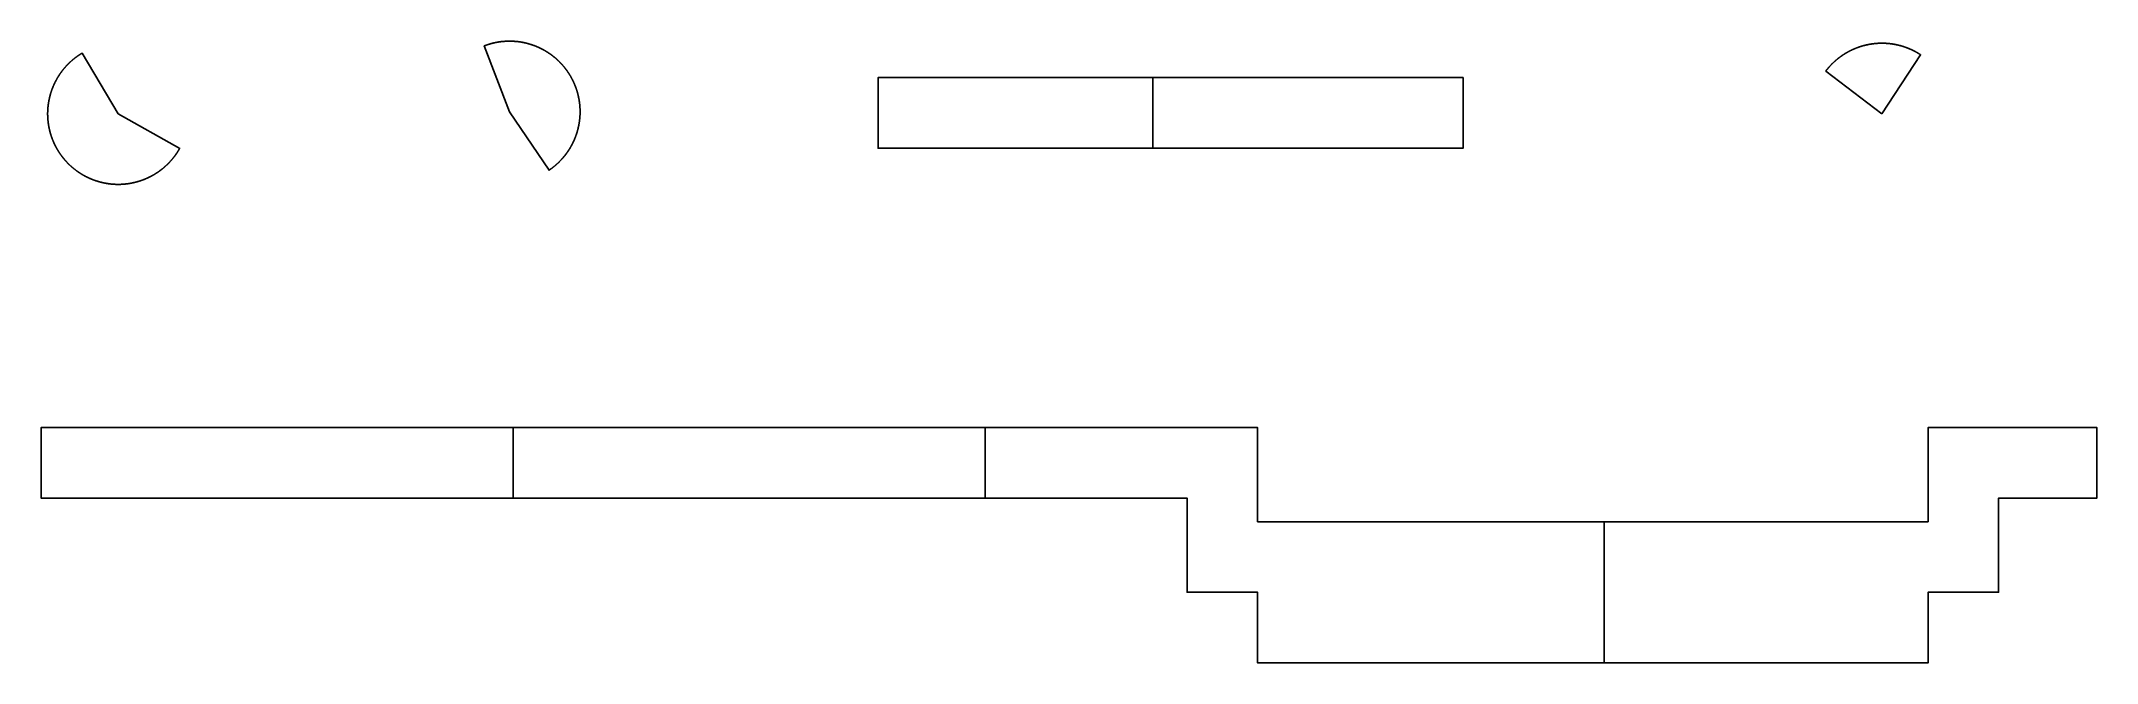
# Model space of a CAD drawing. Header units: metres. Extents: x -332 to 105, y 0 to 132.
import ezdxf

# ---------------------------------------------------------------- set-up
doc = ezdxf.new("R2010")
doc.units = ezdxf.units.M
doc.layers.add('body', color=10, linetype='Continuous')
doc.layers.add('joints', color=170, linetype='Continuous')

msp = doc.modelspace()

# ---------------------------------------------------------------- linework, layer by layer
at = {"layer": 'body'}
for points in [[(-232.78, 117.12), (-238.18, 131.11), (-238.18, 131.11), (-238.14, 131.13), (-238.11, 131.14), (-238.08, 131.15), (-238.05, 131.16), (-238.01, 131.18), (-237.98, 131.19), (-237.95, 131.2), (-237.92, 131.21), (-237.88, 131.22), (-237.85, 131.24), (-237.82, 131.25), (-237.79, 131.26), (-237.75, 131.27), (-237.72, 131.28), (-237.69, 131.29), (-237.66, 131.3), (-237.62, 131.32), (-237.59, 131.33), (-237.56, 131.34), (-237.52, 131.35), (-237.49, 131.36), (-237.46, 131.37), (-237.43, 131.38), (-237.39, 131.39), (-237.36, 131.4), (-237.33, 131.41), (-237.29, 131.42), (-237.26, 131.43), (-237.23, 131.44), (-237.19, 131.45), (-237.16, 131.47), (-237.13, 131.48), (-237.09, 131.49), (-237.06, 131.5), (-237.03, 131.5), (-237, 131.51), (-236.96, 131.52), (-236.93, 131.53), (-236.9, 131.54), (-236.86, 131.55), (-236.83, 131.56), (-236.8, 131.57), (-236.76, 131.58), (-236.73, 131.59), (-236.69, 131.6), (-236.66, 131.61), (-236.63, 131.62), (-236.59, 131.63), (-236.56, 131.63), (-236.53, 131.64), (-236.49, 131.65), (-236.46, 131.66), (-236.43, 131.67), (-236.39, 131.68), (-236.36, 131.69), (-236.33, 131.69), (-236.29, 131.7), (-236.26, 131.71), (-236.22, 131.72), (-236.19, 131.73), (-236.16, 131.73), (-236.12, 131.74), (-236.09, 131.75), (-236.06, 131.76), (-236.02, 131.76), (-235.99, 131.77), (-235.95, 131.78), (-235.92, 131.79), (-235.89, 131.79), (-235.85, 131.8), (-235.82, 131.81), (-235.79, 131.82), (-235.75, 131.82), (-235.72, 131.83), (-235.68, 131.84), (-235.65, 131.84), (-235.62, 131.85), (-235.58, 131.86), (-235.55, 131.86), (-235.51, 131.87), (-235.48, 131.87), (-235.44, 131.88), (-235.41, 131.89), (-235.38, 131.89), (-235.34, 131.9), (-235.31, 131.9), (-235.27, 131.91), (-235.24, 131.92), (-235.21, 131.92), (-235.17, 131.93), (-235.14, 131.93), (-235.1, 131.94), (-235.07, 131.94), (-235.03, 131.95), (-235, 131.95), (-234.97, 131.96), (-234.93, 131.96), (-234.9, 131.97), (-234.86, 131.97), (-234.83, 131.98), (-234.79, 131.98), (-234.76, 131.99), (-234.73, 131.99), (-234.69, 132), (-234.66, 132), (-234.62, 132.01), (-234.59, 132.01), (-234.55, 132.01), (-234.52, 132.02), (-234.49, 132.02), (-234.45, 132.03), (-234.42, 132.03), (-234.38, 132.03), (-234.35, 132.04), (-234.31, 132.04), (-234.28, 132.04), (-234.24, 132.05), (-234.21, 132.05), (-234.18, 132.05), (-234.14, 132.06), (-234.11, 132.06), (-234.07, 132.06), (-234.04, 132.07), (-234, 132.07), (-233.97, 132.07), (-233.93, 132.08), (-233.9, 132.08), (-233.86, 132.08), (-233.83, 132.08), (-233.8, 132.09), (-233.76, 132.09), (-233.73, 132.09), (-233.69, 132.09), (-233.66, 132.09), (-233.62, 132.1), (-233.59, 132.1), (-233.55, 132.1), (-233.52, 132.1), (-233.48, 132.1), (-233.45, 132.1), (-233.42, 132.11), (-233.38, 132.11), (-233.35, 132.11), (-233.31, 132.11), (-233.28, 132.11), (-233.24, 132.11), (-233.21, 132.11), (-233.17, 132.11), (-233.14, 132.12), (-233.1, 132.12), (-233.07, 132.12), (-233.03, 132.12), (-233, 132.12), (-232.97, 132.12), (-232.93, 132.12), (-232.9, 132.12), (-232.86, 132.12), (-232.83, 132.12), (-232.79, 132.12), (-232.76, 132.12), (-232.72, 132.12), (-232.69, 132.12), (-232.65, 132.12), (-232.62, 132.12), (-232.58, 132.12), (-232.55, 132.12), (-232.51, 132.12), (-232.48, 132.12), (-232.45, 132.12), (-232.41, 132.12), (-232.38, 132.11), (-232.34, 132.11), (-232.31, 132.11), (-232.27, 132.11), (-232.24, 132.11), (-232.2, 132.11), (-232.17, 132.11), (-232.13, 132.11), (-232.1, 132.1), (-232.06, 132.1), (-232.03, 132.1), (-232, 132.1), (-231.96, 132.1), (-231.93, 132.1), (-231.89, 132.09), (-231.86, 132.09), (-231.82, 132.09), (-231.79, 132.09), (-231.75, 132.09), (-231.72, 132.08), (-231.68, 132.08), (-231.65, 132.08), (-231.62, 132.08), (-231.58, 132.07), (-231.55, 132.07), (-231.51, 132.07), (-231.48, 132.06), (-231.44, 132.06), (-231.41, 132.06), (-231.37, 132.05), (-231.34, 132.05), (-231.3, 132.05), (-231.27, 132.04), (-231.24, 132.04), (-231.2, 132.04), (-231.17, 132.03), (-231.13, 132.03), (-231.1, 132.03), (-231.06, 132.02), (-231.03, 132.02), (-230.99, 132.01), (-230.96, 132.01), (-230.93, 132.01), (-230.89, 132), (-230.86, 132), (-230.82, 131.99), (-230.79, 131.99), (-230.75, 131.98), (-230.72, 131.98), (-230.69, 131.97), (-230.65, 131.97), (-230.62, 131.96), (-230.58, 131.96), (-230.55, 131.95), (-230.51, 131.95), (-230.48, 131.94), (-230.45, 131.94), (-230.41, 131.93), (-230.38, 131.93), (-230.34, 131.92), (-230.31, 131.92), (-230.27, 131.91), (-230.24, 131.9), (-230.21, 131.9), (-230.17, 131.89), (-230.14, 131.89), (-230.1, 131.88), (-230.07, 131.87), (-230.04, 131.87), (-230, 131.86), (-229.97, 131.85), (-229.93, 131.85), (-229.9, 131.84), (-229.87, 131.84), (-229.83, 131.83), (-229.8, 131.82), (-229.76, 131.81), (-229.73, 131.81), (-229.7, 131.8), (-229.66, 131.79), (-229.63, 131.79), (-229.59, 131.78), (-229.56, 131.77), (-229.53, 131.76), (-229.49, 131.76), (-229.46, 131.75), (-229.43, 131.74), (-229.39, 131.73), (-229.36, 131.73), (-229.32, 131.72), (-229.29, 131.71), (-229.26, 131.7), (-229.22, 131.69), (-229.19, 131.68), (-229.16, 131.68), (-229.12, 131.67), (-229.09, 131.66), (-229.06, 131.65), (-229.02, 131.64), (-228.99, 131.63), (-228.95, 131.63), (-228.92, 131.62), (-228.89, 131.61), (-228.85, 131.6), (-228.82, 131.59), (-228.79, 131.58), (-228.75, 131.57), (-228.72, 131.56), (-228.69, 131.55), (-228.65, 131.54), (-228.62, 131.53), (-228.59, 131.52), (-228.55, 131.51), (-228.52, 131.5), (-228.49, 131.49), (-228.45, 131.48), (-228.42, 131.47), (-228.39, 131.46), (-228.36, 131.45), (-228.32, 131.44), (-228.29, 131.43), (-228.26, 131.42), (-228.22, 131.41), (-228.19, 131.4), (-228.16, 131.39), (-228.12, 131.38), (-228.09, 131.37), (-228.06, 131.36), (-228.03, 131.35), (-227.99, 131.34), (-227.96, 131.33), (-227.93, 131.31), (-227.89, 131.3), (-227.86, 131.29), (-227.83, 131.28), (-227.8, 131.27), (-227.76, 131.26), (-227.73, 131.25), (-227.7, 131.23), (-227.67, 131.22), (-227.63, 131.21), (-227.6, 131.2), (-227.57, 131.19), (-227.54, 131.17), (-227.5, 131.16), (-227.47, 131.15), (-227.44, 131.14), (-227.41, 131.13), (-227.37, 131.11), (-227.34, 131.1), (-227.31, 131.09), (-227.28, 131.08), (-227.24, 131.06), (-227.21, 131.05), (-227.18, 131.04), (-227.15, 131.02), (-227.12, 131.01), (-227.08, 131), (-227.05, 130.98), (-227.02, 130.97), (-226.99, 130.96), (-226.96, 130.94), (-226.92, 130.93), (-226.89, 130.92), (-226.86, 130.9), (-226.83, 130.89), (-226.8, 130.88), (-226.76, 130.86), (-226.73, 130.85), (-226.7, 130.83), (-226.67, 130.82), (-226.64, 130.81), (-226.61, 130.79), (-226.58, 130.78), (-226.54, 130.76), (-226.51, 130.75), (-226.48, 130.73), (-226.45, 130.72), (-226.42, 130.71), (-226.39, 130.69), (-226.36, 130.68), (-226.32, 130.66), (-226.29, 130.65), (-226.26, 130.63), (-226.23, 130.62), (-226.2, 130.6), (-226.17, 130.59), (-226.14, 130.57), (-226.11, 130.56), (-226.07, 130.54), (-226.04, 130.52), (-226.01, 130.51), (-225.98, 130.49), (-225.95, 130.48), (-225.92, 130.46), (-225.89, 130.45), (-225.86, 130.43), (-225.83, 130.41), (-225.8, 130.4), (-225.77, 130.38), (-225.74, 130.37), (-225.71, 130.35), (-225.67, 130.33), (-225.64, 130.32), (-225.61, 130.3), (-225.58, 130.28), (-225.55, 130.27), (-225.52, 130.25), (-225.49, 130.23), (-225.46, 130.22), (-225.43, 130.2), (-225.4, 130.18), (-225.37, 130.16), (-225.34, 130.15), (-225.31, 130.13), (-225.28, 130.11), (-225.25, 130.1), (-225.22, 130.08), (-225.19, 130.06), (-225.16, 130.04), (-225.13, 130.03), (-225.1, 130.01), (-225.07, 129.99), (-225.04, 129.97), (-225.01, 129.95), (-224.98, 129.94), (-224.95, 129.92), (-224.92, 129.9), (-224.89, 129.88), (-224.87, 129.86), (-224.84, 129.85), (-224.81, 129.83), (-224.78, 129.81), (-224.75, 129.79), (-224.72, 129.77), (-224.69, 129.75), (-224.66, 129.73), (-224.63, 129.72), (-224.6, 129.7), (-224.57, 129.68), (-224.54, 129.66), (-224.52, 129.64), (-224.49, 129.62), (-224.46, 129.6), (-224.43, 129.58), (-224.4, 129.56), (-224.37, 129.54), (-224.34, 129.52), (-224.31, 129.51), (-224.29, 129.49), (-224.26, 129.47), (-224.23, 129.45), (-224.2, 129.43), (-224.17, 129.41), (-224.14, 129.39), (-224.11, 129.37), (-224.09, 129.35), (-224.06, 129.33), (-224.03, 129.31), (-224, 129.29), (-223.97, 129.27), (-223.95, 129.25), (-223.92, 129.22), (-223.89, 129.2), (-223.86, 129.18), (-223.83, 129.16), (-223.81, 129.14), (-223.78, 129.12), (-223.75, 129.1), (-223.72, 129.08), (-223.7, 129.06), (-223.67, 129.04), (-223.64, 129.02), (-223.61, 129), (-223.59, 128.97), (-223.56, 128.95), (-223.53, 128.93), (-223.5, 128.91), (-223.48, 128.89), (-223.45, 128.87), (-223.42, 128.85), (-223.4, 128.82), (-223.37, 128.8), (-223.34, 128.78), (-223.31, 128.76), (-223.29, 128.74), (-223.26, 128.72), (-223.23, 128.69), (-223.21, 128.67), (-223.18, 128.65), (-223.15, 128.63), (-223.13, 128.61), (-223.1, 128.58), (-223.07, 128.56), (-223.05, 128.54), (-223.02, 128.52), (-223, 128.49), (-222.97, 128.47), (-222.94, 128.45), (-222.92, 128.42), (-222.89, 128.4), (-222.87, 128.38), (-222.84, 128.36), (-222.81, 128.33), (-222.79, 128.31), (-222.76, 128.29), (-222.74, 128.26), (-222.71, 128.24), (-222.68, 128.22), (-222.66, 128.19), (-222.63, 128.17), (-222.61, 128.15), (-222.58, 128.12), (-222.56, 128.1), (-222.53, 128.08), (-222.51, 128.05), (-222.48, 128.03), (-222.46, 128.01), (-222.43, 127.98), (-222.41, 127.96), (-222.38, 127.93), (-222.36, 127.91), (-222.33, 127.89), (-222.31, 127.86), (-222.28, 127.84), (-222.26, 127.81), (-222.23, 127.79), (-222.21, 127.76), (-222.18, 127.74), (-222.16, 127.72), (-222.13, 127.69), (-222.11, 127.67), (-222.09, 127.64), (-222.06, 127.62), (-222.04, 127.59), (-222.01, 127.57), (-221.99, 127.54), (-221.96, 127.52), (-221.94, 127.49), (-221.92, 127.47), (-221.89, 127.44), (-221.87, 127.42), (-221.85, 127.39), (-221.82, 127.37), (-221.8, 127.34), (-221.77, 127.32), (-221.75, 127.29), (-221.73, 127.26), (-221.7, 127.24), (-221.68, 127.21), (-221.66, 127.19), (-221.63, 127.16), (-221.61, 127.14), (-221.59, 127.11), (-221.56, 127.08), (-221.54, 127.06), (-221.52, 127.03), (-221.5, 127.01), (-221.47, 126.98), (-221.45, 126.95), (-221.43, 126.93), (-221.41, 126.9), (-221.38, 126.88), (-221.36, 126.85), (-221.34, 126.82), (-221.32, 126.8), (-221.29, 126.77), (-221.27, 126.74), (-221.25, 126.72), (-221.23, 126.69), (-221.2, 126.66), (-221.18, 126.64), (-221.16, 126.61), (-221.14, 126.58), (-221.12, 126.56), (-221.09, 126.53), (-221.07, 126.5), (-221.05, 126.48), (-221.03, 126.45), (-221.01, 126.42), (-220.99, 126.39), (-220.97, 126.37), (-220.94, 126.34), (-220.92, 126.31), (-220.9, 126.28), (-220.88, 126.26), (-220.86, 126.23), (-220.84, 126.2), (-220.82, 126.17), (-220.8, 126.15), (-220.78, 126.12), (-220.76, 126.09), (-220.73, 126.06), (-220.71, 126.04), (-220.69, 126.01), (-220.67, 125.98), (-220.65, 125.95), (-220.63, 125.92), (-220.61, 125.9), (-220.59, 125.87), (-220.57, 125.84), (-220.55, 125.81), (-220.53, 125.78), (-220.51, 125.76), (-220.49, 125.73), (-220.47, 125.7), (-220.45, 125.67), (-220.43, 125.64), (-220.41, 125.61), (-220.39, 125.58), (-220.37, 125.56), (-220.35, 125.53), (-220.33, 125.5), (-220.32, 125.47), (-220.3, 125.44), (-220.28, 125.41), (-220.26, 125.38), (-220.24, 125.35), (-220.22, 125.33), (-220.2, 125.3), (-220.18, 125.27), (-220.16, 125.24), (-220.14, 125.21), (-220.13, 125.18), (-220.11, 125.15), (-220.09, 125.12), (-220.07, 125.09), (-220.05, 125.06), (-220.03, 125.03), (-220.02, 125), (-220, 124.97), (-219.98, 124.94), (-219.96, 124.91), (-219.94, 124.89), (-219.93, 124.86), (-219.91, 124.83), (-219.89, 124.8), (-219.87, 124.77), (-219.85, 124.74), (-219.84, 124.71), (-219.82, 124.68), (-219.8, 124.65), (-219.78, 124.62), (-219.77, 124.59), (-219.75, 124.56), (-219.73, 124.53), (-219.72, 124.5), (-219.7, 124.47), (-219.68, 124.44), (-219.66, 124.41), (-219.65, 124.38), (-219.63, 124.35), (-219.61, 124.31), (-219.6, 124.28), (-219.58, 124.25), (-219.57, 124.22), (-219.55, 124.19), (-219.53, 124.16), (-219.52, 124.13), (-219.5, 124.1), (-219.48, 124.07), (-219.47, 124.04), (-219.45, 124.01), (-219.44, 123.98), (-219.42, 123.95), (-219.4, 123.92), (-219.39, 123.89), (-219.37, 123.85), (-219.36, 123.82), (-219.34, 123.79), (-219.33, 123.76), (-219.31, 123.73), (-219.3, 123.7), (-219.28, 123.67), (-219.27, 123.64), (-219.25, 123.61), (-219.24, 123.57), (-219.22, 123.54), (-219.21, 123.51), (-219.19, 123.48), (-219.18, 123.45), (-219.16, 123.42), (-219.15, 123.39), (-219.13, 123.35), (-219.12, 123.32), (-219.11, 123.29), (-219.09, 123.26), (-219.08, 123.23), (-219.06, 123.2), (-219.05, 123.17), (-219.03, 123.13), (-219.02, 123.1), (-219.01, 123.07), (-218.99, 123.04), (-218.98, 123.01), (-218.97, 122.97), (-218.95, 122.94), (-218.94, 122.91), (-218.93, 122.88), (-218.91, 122.85), (-218.9, 122.81), (-218.89, 122.78), (-218.87, 122.75), (-218.86, 122.72), (-218.85, 122.69), (-218.83, 122.65), (-218.82, 122.62), (-218.81, 122.59), (-218.8, 122.56), (-218.78, 122.53), (-218.77, 122.49), (-218.76, 122.46), (-218.75, 122.43), (-218.73, 122.4), (-218.72, 122.36), (-218.71, 122.33), (-218.7, 122.3), (-218.69, 122.27), (-218.67, 122.23), (-218.66, 122.2), (-218.65, 122.17), (-218.64, 122.14), (-218.63, 122.1), (-218.62, 122.07), (-218.61, 122.04), (-218.59, 122), (-218.58, 121.97), (-218.57, 121.94), (-218.56, 121.91), (-218.55, 121.87), (-218.54, 121.84), (-218.53, 121.81), (-218.52, 121.77), (-218.51, 121.74), (-218.5, 121.71), (-218.49, 121.68), (-218.47, 121.64), (-218.46, 121.61), (-218.45, 121.58), (-218.44, 121.54), (-218.43, 121.51), (-218.42, 121.48), (-218.41, 121.44), (-218.4, 121.41), (-218.39, 121.38), (-218.38, 121.34), (-218.37, 121.31), (-218.36, 121.28), (-218.35, 121.24), (-218.35, 121.21), (-218.34, 121.18), (-218.33, 121.14), (-218.32, 121.11), (-218.31, 121.08), (-218.3, 121.04), (-218.29, 121.01), (-218.28, 120.98), (-218.27, 120.94), (-218.26, 120.91), (-218.25, 120.88), (-218.25, 120.84), (-218.24, 120.81), (-218.23, 120.78), (-218.22, 120.74), (-218.21, 120.71), (-218.2, 120.68), (-218.2, 120.64), (-218.19, 120.61), (-218.18, 120.57), (-218.17, 120.54), (-218.16, 120.51), (-218.16, 120.47), (-218.15, 120.44), (-218.14, 120.41), (-218.13, 120.37), (-218.13, 120.34), (-218.12, 120.3), (-218.11, 120.27), (-218.1, 120.24), (-218.1, 120.2), (-218.09, 120.17), (-218.08, 120.13), (-218.08, 120.1), (-218.07, 120.07), (-218.06, 120.03), (-218.06, 120), (-218.05, 119.96), (-218.04, 119.93), (-218.04, 119.9), (-218.03, 119.86), (-218.02, 119.83), (-218.02, 119.79), (-218.01, 119.76), (-218, 119.73), (-218, 119.69), (-217.99, 119.66), (-217.99, 119.62), (-217.98, 119.59), (-217.98, 119.56), (-217.97, 119.52), (-217.96, 119.49), (-217.96, 119.45), (-217.95, 119.42), (-217.95, 119.38), (-217.94, 119.35), (-217.94, 119.32), (-217.93, 119.28), (-217.93, 119.25), (-217.92, 119.21), (-217.92, 119.18), (-217.91, 119.14), (-217.91, 119.11), (-217.9, 119.08), (-217.9, 119.04), (-217.9, 119.01), (-217.89, 118.97), (-217.89, 118.94), (-217.88, 118.9), (-217.88, 118.87), (-217.87, 118.84), (-217.87, 118.8), (-217.87, 118.77), (-217.86, 118.73), (-217.86, 118.7), (-217.86, 118.66), (-217.85, 118.63), (-217.85, 118.59), (-217.85, 118.56), (-217.84, 118.53), (-217.84, 118.49), (-217.84, 118.46), (-217.83, 118.42), (-217.83, 118.39), (-217.83, 118.35), (-217.82, 118.32), (-217.82, 118.28), (-217.82, 118.25), (-217.82, 118.21), (-217.81, 118.18), (-217.81, 118.15), (-217.81, 118.11), (-217.81, 118.08), (-217.8, 118.04), (-217.8, 118.01), (-217.8, 117.97), (-217.8, 117.94), (-217.8, 117.9), (-217.8, 117.87), (-217.79, 117.83), (-217.79, 117.8), (-217.79, 117.76), (-217.79, 117.73), (-217.79, 117.7), (-217.79, 117.66), (-217.79, 117.63), (-217.78, 117.59), (-217.78, 117.56), (-217.78, 117.52), (-217.78, 117.49), (-217.78, 117.45), (-217.78, 117.42), (-217.78, 117.38), (-217.78, 117.35), (-217.78, 117.31), (-217.78, 117.28), (-217.78, 117.25), (-217.78, 117.21), (-217.78, 117.18), (-217.78, 117.14), (-217.78, 117.11), (-217.78, 117.07), (-217.78, 117.04), (-217.78, 117), (-217.78, 116.97), (-217.78, 116.93), (-217.78, 116.9), (-217.78, 116.86), (-217.78, 116.83), (-217.78, 116.8), (-217.78, 116.76), (-217.78, 116.73), (-217.78, 116.69), (-217.78, 116.66), (-217.78, 116.62), (-217.79, 116.59), (-217.79, 116.55), (-217.79, 116.52), (-217.79, 116.48), (-217.79, 116.45), (-217.79, 116.41), (-217.79, 116.38), (-217.8, 116.35), (-217.8, 116.31), (-217.8, 116.28), (-217.8, 116.24), (-217.8, 116.21), (-217.81, 116.17), (-217.81, 116.14), (-217.81, 116.1), (-217.81, 116.07), (-217.82, 116.03), (-217.82, 116), (-217.82, 115.96), (-217.82, 115.93), (-217.83, 115.9), (-217.83, 115.86), (-217.83, 115.83), (-217.84, 115.79), (-217.84, 115.76), (-217.84, 115.72), (-217.85, 115.69), (-217.85, 115.65), (-217.85, 115.62), (-217.86, 115.59), (-217.86, 115.55), (-217.86, 115.52), (-217.87, 115.48), (-217.87, 115.45), (-217.87, 115.41), (-217.88, 115.38), (-217.88, 115.34), (-217.89, 115.31), (-217.89, 115.28), (-217.89, 115.24), (-217.9, 115.21), (-217.9, 115.17), (-217.91, 115.14), (-217.91, 115.1), (-217.92, 115.07), (-217.92, 115.04), (-217.93, 115), (-217.93, 114.97), (-217.94, 114.93), (-217.94, 114.9), (-217.95, 114.86), (-217.95, 114.83), (-217.96, 114.8), (-217.96, 114.76), (-217.97, 114.73), (-217.97, 114.69), (-217.98, 114.66), (-217.99, 114.62), (-217.99, 114.59), (-218, 114.56), (-218, 114.52), (-218.01, 114.49), (-218.02, 114.45), (-218.02, 114.42), (-218.03, 114.39), (-218.03, 114.35), (-218.04, 114.32), (-218.05, 114.28), (-218.05, 114.25), (-218.06, 114.22), (-218.07, 114.18), (-218.07, 114.15), (-218.08, 114.11), (-218.09, 114.08), (-218.09, 114.05), (-218.1, 114.01), (-218.11, 113.98), (-218.12, 113.94), (-218.12, 113.91), (-218.13, 113.88), (-218.14, 113.84), (-218.15, 113.81), (-218.15, 113.78), (-218.16, 113.74), (-218.17, 113.71), (-218.18, 113.67), (-218.19, 113.64), (-218.19, 113.61), (-218.2, 113.57), (-218.21, 113.54), (-218.22, 113.51), (-218.23, 113.47), (-218.24, 113.44), (-218.24, 113.4), (-218.25, 113.37), (-218.26, 113.34), (-218.27, 113.3), (-218.28, 113.27), (-218.29, 113.24), (-218.3, 113.2), (-218.31, 113.17), (-218.32, 113.14), (-218.32, 113.1), (-218.33, 113.07), (-218.34, 113.04), (-218.35, 113), (-218.36, 112.97), (-218.37, 112.94), (-218.38, 112.9), (-218.39, 112.87), (-218.4, 112.84), (-218.41, 112.8), (-218.42, 112.77), (-218.43, 112.74), (-218.44, 112.7), (-218.45, 112.67), (-218.46, 112.64), (-218.47, 112.61), (-218.48, 112.57), (-218.49, 112.54), (-218.5, 112.51), (-218.51, 112.47), (-218.53, 112.44), (-218.54, 112.41), (-218.55, 112.37), (-218.56, 112.34), (-218.57, 112.31), (-218.58, 112.28), (-218.59, 112.24), (-218.6, 112.21), (-218.61, 112.18), (-218.63, 112.15), (-218.64, 112.11), (-218.65, 112.08), (-218.66, 112.05), (-218.67, 112.01), (-218.68, 111.98), (-218.7, 111.95), (-218.71, 111.92), (-218.72, 111.88), (-218.73, 111.85), (-218.74, 111.82), (-218.76, 111.79), (-218.77, 111.76), (-218.78, 111.72), (-218.79, 111.69), (-218.81, 111.66), (-218.82, 111.63), (-218.83, 111.59), (-218.84, 111.56), (-218.86, 111.53), (-218.87, 111.5), (-218.88, 111.47), (-218.9, 111.43), (-218.91, 111.4), (-218.92, 111.37), (-218.94, 111.34), (-218.95, 111.31), (-218.96, 111.27), (-218.98, 111.24), (-218.99, 111.21), (-219, 111.18), (-219.02, 111.15), (-219.03, 111.11), (-219.05, 111.08), (-219.06, 111.05), (-219.07, 111.02), (-219.09, 110.99), (-219.1, 110.96), (-219.12, 110.92), (-219.13, 110.89), (-219.14, 110.86), (-219.16, 110.83), (-219.17, 110.8), (-219.19, 110.77), (-219.2, 110.74), (-219.22, 110.7), (-219.23, 110.67), (-219.25, 110.64), (-219.26, 110.61), (-219.28, 110.58), (-219.29, 110.55), (-219.31, 110.52), (-219.32, 110.49), (-219.34, 110.45), (-219.35, 110.42), (-219.37, 110.39), (-219.39, 110.36), (-219.4, 110.33), (-219.42, 110.3), (-219.43, 110.27), (-219.45, 110.24), (-219.46, 110.21), (-219.48, 110.18), (-219.5, 110.15), (-219.51, 110.12), (-219.53, 110.08), (-219.54, 110.05), (-219.56, 110.02), (-219.58, 109.99), (-219.59, 109.96), (-219.61, 109.93), (-219.63, 109.9), (-219.64, 109.87), (-219.66, 109.84), (-219.68, 109.81), (-219.69, 109.78), (-219.71, 109.75), (-219.73, 109.72), (-219.75, 109.69), (-219.76, 109.66), (-219.78, 109.63), (-219.8, 109.6), (-219.81, 109.57), (-219.83, 109.54), (-219.85, 109.51), (-219.87, 109.48), (-219.89, 109.45), (-219.9, 109.42), (-219.92, 109.39), (-219.94, 109.36), (-219.96, 109.33), (-219.97, 109.3), (-219.99, 109.27), (-220.01, 109.24), (-220.03, 109.21), (-220.05, 109.18), (-220.07, 109.16), (-220.08, 109.13), (-220.1, 109.1), (-220.12, 109.07), (-220.14, 109.04), (-220.16, 109.01), (-220.18, 108.98), (-220.2, 108.95), (-220.22, 108.92), (-220.23, 108.89), (-220.25, 108.86), (-220.27, 108.84), (-220.29, 108.81), (-220.31, 108.78), (-220.33, 108.75), (-220.35, 108.72), (-220.37, 108.69), (-220.39, 108.66), (-220.41, 108.63), (-220.43, 108.61), (-220.45, 108.58), (-220.47, 108.55), (-220.49, 108.52), (-220.51, 108.49), (-220.53, 108.46), (-220.55, 108.44), (-220.57, 108.41), (-220.59, 108.38), (-220.61, 108.35), (-220.63, 108.32), (-220.65, 108.29), (-220.67, 108.27), (-220.69, 108.24), (-220.71, 108.21), (-220.73, 108.18), (-220.75, 108.16), (-220.77, 108.13), (-220.79, 108.1), (-220.81, 108.07), (-220.83, 108.04), (-220.85, 108.02), (-220.88, 107.99), (-220.9, 107.96), (-220.92, 107.93), (-220.94, 107.91), (-220.96, 107.88), (-220.98, 107.85), (-221, 107.83), (-221.02, 107.8), (-221.05, 107.77), (-221.07, 107.74), (-221.09, 107.72), (-221.11, 107.69), (-221.13, 107.66), (-221.16, 107.64), (-221.18, 107.61), (-221.2, 107.58), (-221.22, 107.56), (-221.24, 107.53), (-221.27, 107.5), (-221.29, 107.48), (-221.31, 107.45), (-221.33, 107.42), (-221.35, 107.4), (-221.38, 107.37), (-221.4, 107.34), (-221.42, 107.32), (-221.45, 107.29), (-221.47, 107.27), (-221.49, 107.24), (-221.51, 107.21), (-221.54, 107.19), (-221.56, 107.16), (-221.58, 107.14), (-221.61, 107.11), (-221.63, 107.08), (-221.65, 107.06), (-221.68, 107.03), (-221.7, 107.01), (-221.72, 106.98), (-221.75, 106.96), (-221.77, 106.93), (-221.79, 106.91), (-221.82, 106.88), (-221.84, 106.85), (-221.86, 106.83), (-221.89, 106.8), (-221.91, 106.78), (-221.93, 106.75), (-221.96, 106.73), (-221.98, 106.7), (-222.01, 106.68), (-222.03, 106.65), (-222.06, 106.63), (-222.08, 106.6), (-222.1, 106.58), (-222.13, 106.56), (-222.15, 106.53), (-222.18, 106.51), (-222.2, 106.48), (-222.23, 106.46), (-222.25, 106.43), (-222.28, 106.41), (-222.3, 106.38), (-222.33, 106.36), (-222.35, 106.34), (-222.38, 106.31), (-222.4, 106.29), (-222.43, 106.26), (-222.45, 106.24), (-222.48, 106.22), (-222.5, 106.19), (-222.53, 106.17), (-222.55, 106.15), (-222.58, 106.12), (-222.6, 106.1), (-222.63, 106.07), (-222.65, 106.05), (-222.68, 106.03), (-222.7, 106), (-222.73, 105.98), (-222.76, 105.96), (-222.78, 105.94), (-222.81, 105.91), (-222.83, 105.89), (-222.86, 105.87), (-222.89, 105.84), (-222.91, 105.82), (-222.94, 105.8), (-222.96, 105.78), (-222.99, 105.75), (-223.02, 105.73), (-223.04, 105.71), (-223.07, 105.69), (-223.1, 105.66), (-223.12, 105.64), (-223.15, 105.62), (-223.17, 105.6), (-223.2, 105.57), (-223.23, 105.55), (-223.25, 105.53), (-223.28, 105.51), (-223.31, 105.49), (-223.34, 105.46), (-223.36, 105.44), (-223.39, 105.42), (-223.42, 105.4), (-223.44, 105.38), (-223.47, 105.36), (-223.5, 105.33), (-223.53, 105.31), (-223.55, 105.29), (-223.58, 105.27), (-223.61, 105.25), (-223.63, 105.23), (-223.66, 105.21), (-223.69, 105.19), (-223.72, 105.16), (-223.74, 105.14), (-223.77, 105.12), (-223.8, 105.1), (-223.83, 105.08), (-223.86, 105.06), (-223.88, 105.04), (-223.91, 105.02), (-223.94, 105), (-223.97, 104.98), (-224, 104.96), (-224.02, 104.94), (-224.05, 104.92), (-224.08, 104.9), (-224.11, 104.88), (-224.14, 104.86), (-224.16, 104.84), (-224.19, 104.82), (-224.22, 104.8), (-224.25, 104.78), (-224.28, 104.76), (-224.31, 104.74), (-224.34, 104.72), (-224.36, 104.7), (-232.78, 117.12)], [(59.09, 116.68), (47.14, 125.76), (47.16, 125.78), (47.18, 125.81), (47.2, 125.84), (47.23, 125.86), (47.25, 125.89), (47.27, 125.92), (47.29, 125.95), (47.31, 125.97), (47.33, 126), (47.35, 126.03), (47.38, 126.05), (47.4, 126.08), (47.42, 126.11), (47.44, 126.14), (47.46, 126.16), (47.48, 126.19), (47.51, 126.22), (47.53, 126.24), (47.55, 126.27), (47.57, 126.3), (47.59, 126.32), (47.62, 126.35), (47.64, 126.38), (47.66, 126.4), (47.68, 126.43), (47.71, 126.45), (47.73, 126.48), (47.75, 126.51), (47.77, 126.53), (47.8, 126.56), (47.82, 126.59), (47.84, 126.61), (47.87, 126.64), (47.89, 126.66), (47.91, 126.69), (47.94, 126.71), (47.96, 126.74), (47.98, 126.77), (48.01, 126.79), (48.03, 126.82), (48.05, 126.84), (48.08, 126.87), (48.1, 126.89), (48.12, 126.92), (48.15, 126.94), (48.17, 126.97), (48.19, 126.99), (48.22, 127.02), (48.24, 127.05), (48.27, 127.07), (48.29, 127.1), (48.31, 127.12), (48.34, 127.14), (48.36, 127.17), (48.39, 127.19), (48.41, 127.22), (48.43, 127.24), (48.46, 127.27), (48.48, 127.29), (48.51, 127.32), (48.53, 127.34), (48.56, 127.37), (48.58, 127.39), (48.61, 127.41), (48.63, 127.44), (48.66, 127.46), (48.68, 127.49), (48.71, 127.51), (48.73, 127.53), (48.76, 127.56), (48.78, 127.58), (48.81, 127.61), (48.83, 127.63), (48.86, 127.65), (48.88, 127.68), (48.91, 127.7), (48.93, 127.72), (48.96, 127.75), (48.99, 127.77), (49.01, 127.79), (49.04, 127.82), (49.06, 127.84), (49.09, 127.86), (49.11, 127.89), (49.14, 127.91), (49.17, 127.93), (49.19, 127.96), (49.22, 127.98), (49.24, 128), (49.27, 128.02), (49.3, 128.05), (49.32, 128.07), (49.35, 128.09), (49.38, 128.11), (49.4, 128.14), (49.43, 128.16), (49.45, 128.18), (49.48, 128.2), (49.51, 128.23), (49.53, 128.25), (49.56, 128.27), (49.59, 128.29), (49.61, 128.31), (49.64, 128.34), (49.67, 128.36), (49.7, 128.38), (49.72, 128.4), (49.75, 128.42), (49.78, 128.44), (49.8, 128.47), (49.83, 128.49), (49.86, 128.51), (49.89, 128.53), (49.91, 128.55), (49.94, 128.57), (49.97, 128.59), (50, 128.61), (50.02, 128.63), (50.05, 128.66), (50.08, 128.68), (50.11, 128.7), (50.13, 128.72), (50.16, 128.74), (50.19, 128.76), (50.22, 128.78), (50.25, 128.8), (50.27, 128.82), (50.3, 128.84), (50.33, 128.86), (50.36, 128.88), (50.39, 128.9), (50.41, 128.92), (50.44, 128.94), (50.47, 128.96), (50.5, 128.98), (50.53, 129), (50.56, 129.02), (50.58, 129.04), (50.61, 129.06), (50.64, 129.08), (50.67, 129.1), (50.7, 129.12), (50.73, 129.14), (50.76, 129.16), (50.79, 129.18), (50.81, 129.2), (50.84, 129.21), (50.87, 129.23), (50.9, 129.25), (50.93, 129.27), (50.96, 129.29), (50.99, 129.31), (51.02, 129.33), (51.05, 129.35), (51.08, 129.36), (51.11, 129.38), (51.14, 129.4), (51.16, 129.42), (51.19, 129.44), (51.22, 129.46), (51.25, 129.47), (51.28, 129.49), (51.31, 129.51), (51.34, 129.53), (51.37, 129.55), (51.4, 129.56), (51.43, 129.58), (51.46, 129.6), (51.49, 129.62), (51.52, 129.63), (51.55, 129.65), (51.58, 129.67), (51.61, 129.69), (51.64, 129.7), (51.67, 129.72), (51.7, 129.74), (51.73, 129.76), (51.76, 129.77), (51.79, 129.79), (51.82, 129.81), (51.85, 129.82), (51.88, 129.84), (51.91, 129.86), (51.94, 129.87), (51.97, 129.89), (52, 129.91), (52.03, 129.92), (52.07, 129.94), (52.1, 129.95), (52.13, 129.97), (52.16, 129.99), (52.19, 130), (52.22, 130.02), (52.25, 130.03), (52.28, 130.05), (52.31, 130.07), (52.34, 130.08), (52.37, 130.1), (52.4, 130.11), (52.44, 130.13), (52.47, 130.14), (52.5, 130.16), (52.53, 130.17), (52.56, 130.19), (52.59, 130.2), (52.62, 130.22), (52.65, 130.23), (52.68, 130.25), (52.72, 130.26), (52.75, 130.28), (52.78, 130.29), (52.81, 130.31), (52.84, 130.32), (52.87, 130.34), (52.9, 130.35), (52.94, 130.36), (52.97, 130.38), (53, 130.39), (53.03, 130.41), (53.06, 130.42), (53.09, 130.43), (53.13, 130.45), (53.16, 130.46), (53.19, 130.47), (53.22, 130.49), (53.25, 130.5), (53.29, 130.52), (53.32, 130.53), (53.35, 130.54), (53.38, 130.56), (53.41, 130.57), (53.45, 130.58), (53.48, 130.59), (53.51, 130.61), (53.54, 130.62), (53.57, 130.63), (53.61, 130.65), (53.64, 130.66), (53.67, 130.67), (53.7, 130.68), (53.74, 130.7), (53.77, 130.71), (53.8, 130.72), (53.83, 130.73), (53.87, 130.74), (53.9, 130.76), (53.93, 130.77), (53.96, 130.78), (54, 130.79), (54.03, 130.8), (54.06, 130.82), (54.09, 130.83), (54.13, 130.84), (54.16, 130.85), (54.19, 130.86), (54.22, 130.87), (54.26, 130.88), (54.29, 130.89), (54.32, 130.91), (54.36, 130.92), (54.39, 130.93), (54.42, 130.94), (54.45, 130.95), (54.49, 130.96), (54.52, 130.97), (54.55, 130.98), (54.59, 130.99), (54.62, 131), (54.65, 131.01), (54.69, 131.02), (54.72, 131.03), (54.75, 131.04), (54.79, 131.05), (54.82, 131.06), (54.85, 131.07), (54.89, 131.08), (54.92, 131.09), (54.95, 131.1), (54.98, 131.11), (55.02, 131.12), (55.05, 131.13), (55.09, 131.14), (55.12, 131.15), (55.15, 131.16), (55.19, 131.17), (55.22, 131.18), (55.25, 131.18), (55.29, 131.19), (55.32, 131.2), (55.35, 131.21), (55.39, 131.22), (55.42, 131.23), (55.45, 131.24), (55.49, 131.24), (55.52, 131.25), (55.55, 131.26), (55.59, 131.27), (55.62, 131.28), (55.66, 131.28), (55.69, 131.29), (55.72, 131.3), (55.76, 131.31), (55.79, 131.32), (55.82, 131.32), (55.86, 131.33), (55.89, 131.34), (55.93, 131.35), (55.96, 131.35), (55.99, 131.36), (56.03, 131.37), (56.06, 131.37), (56.1, 131.38), (56.13, 131.39), (56.16, 131.39), (56.2, 131.4), (56.23, 131.41), (56.27, 131.41), (56.3, 131.42), (56.33, 131.43), (56.37, 131.43), (56.4, 131.44), (56.44, 131.45), (56.47, 131.45), (56.5, 131.46), (56.54, 131.46), (56.57, 131.47), (56.61, 131.48), (56.64, 131.48), (56.67, 131.49), (56.71, 131.49), (56.74, 131.5), (56.78, 131.5), (56.81, 131.51), (56.85, 131.51), (56.88, 131.52), (56.91, 131.52), (56.95, 131.53), (56.98, 131.53), (57.02, 131.54), (57.05, 131.54), (57.09, 131.55), (57.12, 131.55), (57.15, 131.56), (57.19, 131.56), (57.22, 131.57), (57.26, 131.57), (57.29, 131.57), (57.33, 131.58), (57.36, 131.58), (57.4, 131.59), (57.43, 131.59), (57.46, 131.59), (57.5, 131.6), (57.53, 131.6), (57.57, 131.61), (57.6, 131.61), (57.64, 131.61), (57.67, 131.62), (57.71, 131.62), (57.74, 131.62), (57.77, 131.63), (57.81, 131.63), (57.84, 131.63), (57.88, 131.63), (57.91, 131.64), (57.95, 131.64), (57.98, 131.64), (58.02, 131.64), (58.05, 131.65), (58.09, 131.65), (58.12, 131.65), (58.15, 131.65), (58.19, 131.66), (58.22, 131.66), (58.26, 131.66), (58.29, 131.66), (58.33, 131.66), (58.36, 131.67), (58.4, 131.67), (58.43, 131.67), (58.47, 131.67), (58.5, 131.67), (58.53, 131.67), (58.57, 131.67), (58.6, 131.67), (58.64, 131.68), (58.67, 131.68), (58.71, 131.68), (58.74, 131.68), (58.78, 131.68), (58.81, 131.68), (58.85, 131.68), (58.88, 131.68), (58.92, 131.68), (58.95, 131.68), (58.99, 131.68), (59.02, 131.68), (59.05, 131.68), (59.09, 131.68), (59.12, 131.68), (59.16, 131.68), (59.19, 131.68), (59.23, 131.68), (59.26, 131.68), (59.3, 131.68), (59.33, 131.68), (59.37, 131.68), (59.4, 131.68), (59.44, 131.68), (59.47, 131.68), (59.5, 131.68), (59.54, 131.68), (59.57, 131.67), (59.61, 131.67), (59.64, 131.67), (59.68, 131.67), (59.71, 131.67), (59.75, 131.67), (59.78, 131.67), (59.82, 131.66), (59.85, 131.66), (59.89, 131.66), (59.92, 131.66), (59.95, 131.66), (59.99, 131.66), (60.02, 131.65), (60.06, 131.65), (60.09, 131.65), (60.13, 131.65), (60.16, 131.64), (60.2, 131.64), (60.23, 131.64), (60.27, 131.64), (60.3, 131.63), (60.33, 131.63), (60.37, 131.63), (60.4, 131.62), (60.44, 131.62), (60.47, 131.62), (60.51, 131.62), (60.54, 131.61), (60.58, 131.61), (60.61, 131.6), (60.64, 131.6), (60.68, 131.6), (60.71, 131.59), (60.75, 131.59), (60.78, 131.59), (60.82, 131.58), (60.85, 131.58), (60.89, 131.57), (60.92, 131.57), (60.95, 131.57), (60.99, 131.56), (61.02, 131.56), (61.06, 131.55), (61.09, 131.55), (61.13, 131.54), (61.16, 131.54), (61.2, 131.53), (61.23, 131.53), (61.26, 131.52), (61.3, 131.52), (61.33, 131.51), (61.37, 131.51), (61.4, 131.5), (61.43, 131.5), (61.47, 131.49), (61.5, 131.49), (61.54, 131.48), (61.57, 131.48), (61.61, 131.47), (61.64, 131.46), (61.67, 131.46), (61.71, 131.45), (61.74, 131.45), (61.78, 131.44), (61.81, 131.43), (61.84, 131.43), (61.88, 131.42), (61.91, 131.41), (61.95, 131.41), (61.98, 131.4), (62.01, 131.39), (62.05, 131.39), (62.08, 131.38), (62.12, 131.37), (62.15, 131.37), (62.18, 131.36), (62.22, 131.35), (62.25, 131.34), (62.29, 131.34), (62.32, 131.33), (62.35, 131.32), (62.39, 131.31), (62.42, 131.31), (62.45, 131.3), (62.49, 131.29), (62.52, 131.28), (62.56, 131.28), (62.59, 131.27), (62.62, 131.26), (62.66, 131.25), (62.69, 131.24), (62.72, 131.23), (62.76, 131.23), (62.79, 131.22), (62.82, 131.21), (62.86, 131.2), (62.89, 131.19), (62.93, 131.18), (62.96, 131.17), (62.99, 131.17), (63.03, 131.16), (63.06, 131.15), (63.09, 131.14), (63.13, 131.13), (63.16, 131.12), (63.19, 131.11), (63.23, 131.1), (63.26, 131.09), (63.29, 131.08), (63.33, 131.07), (63.36, 131.06), (63.39, 131.05), (63.43, 131.04), (63.46, 131.03), (63.49, 131.02), (63.52, 131.01), (63.56, 131), (63.59, 130.99), (63.62, 130.98), (63.66, 130.97), (63.69, 130.96), (63.72, 130.95), (63.76, 130.94), (63.79, 130.93), (63.82, 130.92), (63.85, 130.9), (63.89, 130.89), (63.92, 130.88), (63.95, 130.87), (63.99, 130.86), (64.02, 130.85), (64.05, 130.84), (64.08, 130.83), (64.12, 130.81), (64.15, 130.8), (64.18, 130.79), (64.21, 130.78), (64.25, 130.77), (64.28, 130.76), (64.31, 130.74), (64.34, 130.73), (64.38, 130.72), (64.41, 130.71), (64.44, 130.69), (64.47, 130.68), (64.51, 130.67), (64.54, 130.66), (64.57, 130.64), (64.6, 130.63), (64.64, 130.62), (64.67, 130.61), (64.7, 130.59), (64.73, 130.58), (64.76, 130.57), (64.8, 130.55), (64.83, 130.54), (64.86, 130.53), (64.89, 130.51), (64.92, 130.5), (64.96, 130.49), (64.99, 130.47), (65.02, 130.46), (65.05, 130.45), (65.08, 130.43), (65.11, 130.42), (65.15, 130.4), (65.18, 130.39), (65.21, 130.38), (65.24, 130.36), (65.27, 130.35), (65.3, 130.33), (65.34, 130.32), (65.37, 130.3), (65.4, 130.29), (65.43, 130.28), (65.46, 130.26), (65.49, 130.25), (65.52, 130.23), (65.56, 130.22), (65.59, 130.2), (65.62, 130.19), (65.65, 130.17), (65.68, 130.16), (65.71, 130.14), (65.74, 130.13), (65.77, 130.11), (65.8, 130.09), (65.84, 130.08), (65.87, 130.06), (65.9, 130.05), (65.93, 130.03), (65.96, 130.02), (65.99, 130), (66.02, 129.98), (66.05, 129.97), (66.08, 129.95), (66.11, 129.94), (66.14, 129.92), (66.17, 129.9), (66.2, 129.89), (66.23, 129.87), (66.26, 129.85), (66.3, 129.84), (66.33, 129.82), (66.36, 129.8), (66.39, 129.79), (66.42, 129.77), (66.45, 129.75), (66.48, 129.74), (66.51, 129.72), (66.54, 129.7), (66.57, 129.68), (66.6, 129.67), (66.63, 129.65), (66.66, 129.63), (66.69, 129.61), (66.72, 129.6), (66.75, 129.58), (66.78, 129.56), (66.81, 129.54), (66.84, 129.53), (66.87, 129.51), (66.89, 129.49), (66.92, 129.47), (66.95, 129.45), (66.98, 129.44), (67.01, 129.42), (67.04, 129.4), (67.07, 129.38), (67.1, 129.36), (67.13, 129.34), (67.16, 129.33), (67.19, 129.31), (67.22, 129.29), (67.25, 129.27), (67.28, 129.25), (67.3, 129.23), (59.09, 116.68)], [(-302.93, 109.34), (-302.93, 109.34), (-302.95, 109.31), (-302.96, 109.28), (-302.98, 109.25), (-303, 109.22), (-303.01, 109.19), (-303.03, 109.16), (-303.05, 109.13), (-303.07, 109.1), (-303.08, 109.07), (-303.1, 109.04), (-303.12, 109.01), (-303.14, 108.98), (-303.15, 108.95), (-303.17, 108.92), (-303.19, 108.89), (-303.21, 108.86), (-303.23, 108.83), (-303.24, 108.8), (-303.26, 108.77), (-303.28, 108.74), (-303.3, 108.71), (-303.32, 108.68), (-303.34, 108.66), (-303.36, 108.63), (-303.37, 108.6), (-303.39, 108.57), (-303.41, 108.54), (-303.43, 108.51), (-303.45, 108.48), (-303.47, 108.45), (-303.49, 108.42), (-303.51, 108.39), (-303.53, 108.36), (-303.54, 108.34), (-303.56, 108.31), (-303.58, 108.28), (-303.6, 108.25), (-303.62, 108.22), (-303.64, 108.19), (-303.66, 108.16), (-303.68, 108.14), (-303.7, 108.11), (-303.72, 108.08), (-303.74, 108.05), (-303.76, 108.02), (-303.78, 107.99), (-303.8, 107.97), (-303.82, 107.94), (-303.84, 107.91), (-303.86, 107.88), (-303.88, 107.85), (-303.9, 107.83), (-303.92, 107.8), (-303.94, 107.77), (-303.96, 107.74), (-303.98, 107.71), (-304.01, 107.69), (-304.03, 107.66), (-304.05, 107.63), (-304.07, 107.6), (-304.09, 107.58), (-304.11, 107.55), (-304.13, 107.52), (-304.15, 107.49), (-304.17, 107.47), (-304.19, 107.44), (-304.22, 107.41), (-304.24, 107.38), (-304.26, 107.36), (-304.28, 107.33), (-304.3, 107.3), (-304.32, 107.28), (-304.35, 107.25), (-304.37, 107.22), (-304.39, 107.2), (-304.41, 107.17), (-304.43, 107.14), (-304.46, 107.11), (-304.48, 107.09), (-304.5, 107.06), (-304.52, 107.04), (-304.54, 107.01), (-304.57, 106.98), (-304.59, 106.96), (-304.61, 106.93), (-304.63, 106.9), (-304.66, 106.88), (-304.68, 106.85), (-304.7, 106.82), (-304.72, 106.8), (-304.75, 106.77), (-304.77, 106.75), (-304.79, 106.72), (-304.82, 106.69), (-304.84, 106.67), (-304.86, 106.64), (-304.89, 106.62), (-304.91, 106.59), (-304.93, 106.57), (-304.96, 106.54), (-304.98, 106.52), (-305, 106.49), (-305.03, 106.46), (-305.05, 106.44), (-305.07, 106.41), (-305.1, 106.39), (-305.12, 106.36), (-305.15, 106.34), (-305.17, 106.31), (-305.19, 106.29), (-305.22, 106.26), (-305.24, 106.24), (-305.27, 106.21), (-305.29, 106.19), (-305.31, 106.16), (-305.34, 106.14), (-305.36, 106.11), (-305.39, 106.09), (-305.41, 106.07), (-305.44, 106.04), (-305.46, 106.02), (-305.49, 105.99), (-305.51, 105.97), (-305.54, 105.94), (-305.56, 105.92), (-305.58, 105.9), (-305.61, 105.87), (-305.63, 105.85), (-305.66, 105.82), (-305.68, 105.8), (-305.71, 105.78), (-305.74, 105.75), (-305.76, 105.73), (-305.79, 105.7), (-305.81, 105.68), (-305.84, 105.66), (-305.86, 105.63), (-305.89, 105.61), (-305.91, 105.59), (-305.94, 105.56), (-305.96, 105.54), (-305.99, 105.52), (-306.02, 105.49), (-306.04, 105.47), (-306.07, 105.45), (-306.09, 105.43), (-306.12, 105.4), (-306.15, 105.38), (-306.17, 105.36), (-306.2, 105.33), (-306.22, 105.31), (-306.25, 105.29), (-306.28, 105.27), (-306.3, 105.24), (-306.33, 105.22), (-306.36, 105.2), (-306.38, 105.18), (-306.41, 105.16), (-306.44, 105.13), (-306.46, 105.11), (-306.49, 105.09), (-306.52, 105.07), (-306.54, 105.05), (-306.57, 105.02), (-306.6, 105), (-306.62, 104.98), (-306.65, 104.96), (-306.68, 104.94), (-306.71, 104.92), (-306.73, 104.89), (-306.76, 104.87), (-306.79, 104.85), (-306.81, 104.83), (-306.84, 104.81), (-306.87, 104.79), (-306.9, 104.77), (-306.92, 104.75), (-306.95, 104.72), (-306.98, 104.7), (-307.01, 104.68), (-307.04, 104.66), (-307.06, 104.64), (-307.09, 104.62), (-307.12, 104.6), (-307.15, 104.58), (-307.17, 104.56), (-307.2, 104.54), (-307.23, 104.52), (-307.26, 104.5), (-307.29, 104.48), (-307.32, 104.46), (-307.34, 104.44), (-307.37, 104.42), (-307.4, 104.4), (-307.43, 104.38), (-307.46, 104.36), (-307.49, 104.34), (-307.51, 104.32), (-307.54, 104.3), (-307.57, 104.28), (-307.6, 104.26), (-307.63, 104.24), (-307.66, 104.22), (-307.69, 104.2), (-307.71, 104.18), (-307.74, 104.16), (-307.77, 104.15), (-307.8, 104.13), (-307.83, 104.11), (-307.86, 104.09), (-307.89, 104.07), (-307.92, 104.05), (-307.95, 104.03), (-307.98, 104.01), (-308.01, 104), (-308.03, 103.98), (-308.06, 103.96), (-308.09, 103.94), (-308.12, 103.92), (-308.15, 103.9), (-308.18, 103.89), (-308.21, 103.87), (-308.24, 103.85), (-308.27, 103.83), (-308.3, 103.81), (-308.33, 103.8), (-308.36, 103.78), (-308.39, 103.76), (-308.42, 103.74), (-308.45, 103.73), (-308.48, 103.71), (-308.51, 103.69), (-308.54, 103.67), (-308.57, 103.66), (-308.6, 103.64), (-308.63, 103.62), (-308.66, 103.61), (-308.69, 103.59), (-308.72, 103.57), (-308.75, 103.55), (-308.78, 103.54), (-308.81, 103.52), (-308.84, 103.5), (-308.87, 103.49), (-308.9, 103.47), (-308.93, 103.46), (-308.96, 103.44), (-308.99, 103.42), (-309.03, 103.41), (-309.06, 103.39), (-309.09, 103.37), (-309.12, 103.36), (-309.15, 103.34), (-309.18, 103.33), (-309.21, 103.31), (-309.24, 103.3), (-309.27, 103.28), (-309.3, 103.26), (-309.33, 103.25), (-309.36, 103.23), (-309.4, 103.22), (-309.43, 103.2), (-309.46, 103.19), (-309.49, 103.17), (-309.52, 103.16), (-309.55, 103.14), (-309.58, 103.13), (-309.61, 103.11), (-309.65, 103.1), (-309.68, 103.08), (-309.71, 103.07), (-309.74, 103.05), (-309.77, 103.04), (-309.8, 103.03), (-309.83, 103.01), (-309.87, 103), (-309.9, 102.98), (-309.93, 102.97), (-309.96, 102.96), (-309.99, 102.94), (-310.02, 102.93), (-310.06, 102.91), (-310.09, 102.9), (-310.12, 102.89), (-310.15, 102.87), (-310.18, 102.86), (-310.22, 102.85), (-310.25, 102.83), (-310.28, 102.82), (-310.31, 102.81), (-310.34, 102.79), (-310.38, 102.78), (-310.41, 102.77), (-310.44, 102.75), (-310.47, 102.74), (-310.5, 102.73), (-310.54, 102.72), (-310.57, 102.7), (-310.6, 102.69), (-310.63, 102.68), (-310.67, 102.67), (-310.7, 102.65), (-310.73, 102.64), (-310.76, 102.63), (-310.8, 102.62), (-310.83, 102.61), (-310.86, 102.59), (-310.89, 102.58), (-310.93, 102.57), (-310.96, 102.56), (-310.99, 102.55), (-311.02, 102.53), (-311.06, 102.52), (-311.09, 102.51), (-311.12, 102.5), (-311.15, 102.49), (-311.19, 102.48), (-311.22, 102.47), (-311.25, 102.46), (-311.29, 102.45), (-311.32, 102.43), (-311.35, 102.42), (-311.38, 102.41), (-311.42, 102.4), (-311.45, 102.39), (-311.48, 102.38), (-311.52, 102.37), (-311.55, 102.36), (-311.58, 102.35), (-311.62, 102.34), (-311.65, 102.33), (-311.68, 102.32), (-311.72, 102.31), (-311.75, 102.3), (-311.78, 102.29), (-311.82, 102.28), (-311.85, 102.27), (-311.88, 102.26), (-311.92, 102.25), (-311.95, 102.24), (-311.98, 102.23), (-312.02, 102.22), (-312.05, 102.21), (-312.08, 102.21), (-312.12, 102.2), (-312.15, 102.19), (-312.18, 102.18), (-312.22, 102.17), (-312.25, 102.16), (-312.28, 102.15), (-312.32, 102.14), (-312.35, 102.14), (-312.38, 102.13), (-312.42, 102.12), (-312.45, 102.11), (-312.48, 102.1), (-312.52, 102.09), (-312.55, 102.09), (-312.59, 102.08), (-312.62, 102.07), (-312.65, 102.06), (-312.69, 102.05), (-312.72, 102.05), (-312.75, 102.04), (-312.79, 102.03), (-312.82, 102.02), (-312.86, 102.02), (-312.89, 102.01), (-312.92, 102), (-312.96, 102), (-312.99, 101.99), (-313.03, 101.98), (-313.06, 101.98), (-313.09, 101.97), (-313.13, 101.96), (-313.16, 101.96), (-313.2, 101.95), (-313.23, 101.94), (-313.26, 101.94), (-313.3, 101.93), (-313.33, 101.92), (-313.37, 101.92), (-313.4, 101.91), (-313.43, 101.9), (-313.47, 101.9), (-313.5, 101.89), (-313.54, 101.89), (-313.57, 101.88), (-313.61, 101.88), (-313.64, 101.87), (-313.67, 101.87), (-313.71, 101.86), (-313.74, 101.85), (-313.78, 101.85), (-313.81, 101.84), (-313.84, 101.84), (-313.88, 101.83), (-313.91, 101.83), (-313.95, 101.82), (-313.98, 101.82), (-314.02, 101.82), (-314.05, 101.81), (-314.09, 101.81), (-314.12, 101.8), (-314.15, 101.8), (-314.19, 101.79), (-314.22, 101.79), (-314.26, 101.79), (-314.29, 101.78), (-314.33, 101.78), (-314.36, 101.77), (-314.39, 101.77), (-314.43, 101.77), (-314.46, 101.76), (-314.5, 101.76), (-314.53, 101.76), (-314.57, 101.75), (-314.6, 101.75), (-314.64, 101.75), (-314.67, 101.74), (-314.7, 101.74), (-314.74, 101.74), (-314.77, 101.73), (-314.81, 101.73), (-314.84, 101.73), (-314.88, 101.73), (-314.91, 101.72), (-314.95, 101.72), (-314.98, 101.72), (-315.02, 101.72), (-315.05, 101.71), (-315.08, 101.71), (-315.12, 101.71), (-315.15, 101.71), (-315.19, 101.7), (-315.22, 101.7), (-315.26, 101.7), (-315.29, 101.7), (-315.33, 101.7), (-315.36, 101.7), (-315.4, 101.7), (-315.43, 101.69), (-315.47, 101.69), (-315.5, 101.69), (-315.53, 101.69), (-315.57, 101.69), (-315.6, 101.69), (-315.64, 101.69), (-315.67, 101.69), (-315.71, 101.69), (-315.74, 101.68), (-315.78, 101.68), (-315.81, 101.68), (-315.85, 101.68), (-315.88, 101.68), (-315.92, 101.68), (-315.95, 101.68), (-315.98, 101.68), (-316.02, 101.68), (-316.05, 101.68), (-316.09, 101.68), (-316.12, 101.68), (-316.16, 101.68), (-316.19, 101.68), (-316.23, 101.68), (-316.26, 101.68), (-316.3, 101.69), (-316.33, 101.69), (-316.37, 101.69), (-316.4, 101.69), (-316.44, 101.69), (-316.47, 101.69), (-316.5, 101.69), (-316.54, 101.69), (-316.57, 101.69), (-316.61, 101.69), (-316.64, 101.7), (-316.68, 101.7), (-316.71, 101.7), (-316.75, 101.7), (-316.78, 101.7), (-316.82, 101.7), (-316.85, 101.71), (-316.89, 101.71), (-316.92, 101.71), (-316.95, 101.71), (-316.99, 101.71), (-317.02, 101.72), (-317.06, 101.72), (-317.09, 101.72), (-317.13, 101.72), (-317.16, 101.73), (-317.2, 101.73), (-317.23, 101.73), (-317.27, 101.74), (-317.3, 101.74), (-317.33, 101.74), (-317.37, 101.74), (-317.4, 101.75), (-317.44, 101.75), (-317.47, 101.75), (-317.51, 101.76), (-317.54, 101.76), (-317.58, 101.76), (-317.61, 101.77), (-317.64, 101.77), (-317.68, 101.78), (-317.71, 101.78), (-317.75, 101.78), (-317.78, 101.79), (-317.82, 101.79), (-317.85, 101.8), (-317.89, 101.8), (-317.92, 101.8), (-317.95, 101.81), (-317.99, 101.81), (-318.02, 101.82), (-318.06, 101.82), (-318.09, 101.83), (-318.13, 101.83), (-318.16, 101.84), (-318.19, 101.84), (-318.23, 101.85), (-318.26, 101.85), (-318.3, 101.86), (-318.33, 101.86), (-318.37, 101.87), (-318.4, 101.87), (-318.43, 101.88), (-318.47, 101.89), (-318.5, 101.89), (-318.54, 101.9), (-318.57, 101.9), (-318.6, 101.91), (-318.64, 101.92), (-318.67, 101.92), (-318.71, 101.93), (-318.74, 101.93), (-318.77, 101.94), (-318.81, 101.95), (-318.84, 101.95), (-318.88, 101.96), (-318.91, 101.97), (-318.95, 101.97), (-318.98, 101.98), (-319.01, 101.99), (-319.05, 101.99), (-319.08, 102), (-319.11, 102.01), (-319.15, 102.02), (-319.18, 102.02), (-319.22, 102.03), (-319.25, 102.04), (-319.28, 102.04), (-319.32, 102.05), (-319.35, 102.06), (-319.39, 102.07), (-319.42, 102.08), (-319.45, 102.08), (-319.49, 102.09), (-319.52, 102.1), (-319.55, 102.11), (-319.59, 102.12), (-319.62, 102.12), (-319.65, 102.13), (-319.69, 102.14), (-319.72, 102.15), (-319.76, 102.16), (-319.79, 102.17), (-319.82, 102.18), (-319.86, 102.18), (-319.89, 102.19), (-319.92, 102.2), (-319.96, 102.21), (-319.99, 102.22), (-320.02, 102.23), (-320.06, 102.24), (-320.09, 102.25), (-320.12, 102.26), (-320.16, 102.27), (-320.19, 102.28), (-320.22, 102.29), (-320.26, 102.3), (-320.29, 102.31), (-320.32, 102.32), (-320.36, 102.33), (-320.39, 102.34), (-320.42, 102.35), (-320.46, 102.36), (-320.49, 102.37), (-320.52, 102.38), (-320.55, 102.39), (-320.59, 102.4), (-320.62, 102.41), (-320.65, 102.42), (-320.69, 102.43), (-320.72, 102.44), (-320.75, 102.45), (-320.78, 102.46), (-320.82, 102.47), (-320.85, 102.49), (-320.88, 102.5), (-320.92, 102.51), (-320.95, 102.52), (-320.98, 102.53), (-321.01, 102.54), (-321.05, 102.55), (-321.08, 102.57), (-321.11, 102.58), (-321.14, 102.59), (-321.18, 102.6), (-321.21, 102.61), (-321.24, 102.63), (-321.27, 102.64), (-321.31, 102.65), (-321.34, 102.66), (-321.37, 102.67), (-321.4, 102.69), (-321.44, 102.7), (-321.47, 102.71), (-321.5, 102.72), (-321.53, 102.74), (-321.57, 102.75), (-321.6, 102.76), (-321.63, 102.78), (-321.66, 102.79), (-321.69, 102.8), (-321.73, 102.81), (-321.76, 102.83), (-321.79, 102.84), (-321.82, 102.85), (-321.85, 102.87), (-321.89, 102.88), (-321.92, 102.9), (-321.95, 102.91), (-321.98, 102.92), (-322.01, 102.94), (-322.04, 102.95), (-322.08, 102.96), (-322.11, 102.98), (-322.14, 102.99), (-322.17, 103.01), (-322.2, 103.02), (-322.23, 103.04), (-322.27, 103.05), (-322.3, 103.06), (-322.33, 103.08), (-322.36, 103.09), (-322.39, 103.11), (-322.42, 103.12), (-322.45, 103.14), (-322.49, 103.15), (-322.52, 103.17), (-322.55, 103.18), (-322.58, 103.2), (-322.61, 103.21), (-322.64, 103.23), (-322.67, 103.24), (-322.7, 103.26), (-322.73, 103.27), (-322.76, 103.29), (-322.8, 103.31), (-322.83, 103.32), (-322.86, 103.34), (-322.89, 103.35), (-322.92, 103.37), (-322.95, 103.39), (-322.98, 103.4), (-323.01, 103.42), (-323.04, 103.43), (-323.07, 103.45), (-323.1, 103.47), (-323.13, 103.48), (-323.16, 103.5), (-323.19, 103.52), (-323.22, 103.53), (-323.25, 103.55), (-323.29, 103.57), (-323.32, 103.58), (-323.35, 103.6), (-323.38, 103.62), (-323.41, 103.63), (-323.44, 103.65), (-323.47, 103.67), (-323.5, 103.69), (-323.53, 103.7), (-323.56, 103.72), (-323.59, 103.74), (-323.62, 103.76), (-323.65, 103.77), (-323.68, 103.79), (-323.71, 103.81), (-323.74, 103.83), (-323.76, 103.84), (-323.79, 103.86), (-323.82, 103.88), (-323.85, 103.9), (-323.88, 103.92), (-323.91, 103.93), (-323.94, 103.95), (-323.97, 103.97), (-324, 103.99), (-324.03, 104.01), (-324.06, 104.03), (-324.09, 104.05), (-324.12, 104.06), (-324.15, 104.08), (-324.18, 104.1), (-324.2, 104.12), (-324.23, 104.14), (-324.26, 104.16), (-324.29, 104.18), (-324.32, 104.2), (-324.35, 104.22), (-324.38, 104.24), (-324.41, 104.25), (-324.44, 104.27), (-324.46, 104.29), (-324.49, 104.31), (-324.52, 104.33), (-324.55, 104.35), (-324.58, 104.37), (-324.61, 104.39), (-324.63, 104.41), (-324.66, 104.43), (-324.69, 104.45), (-324.72, 104.47), (-324.75, 104.49), (-324.78, 104.51), (-324.8, 104.53), (-324.83, 104.55), (-324.86, 104.57), (-324.89, 104.59), (-324.92, 104.61), (-324.94, 104.63), (-324.97, 104.66), (-325, 104.68), (-325.03, 104.7), (-325.05, 104.72), (-325.08, 104.74), (-325.11, 104.76), (-325.14, 104.78), (-325.16, 104.8), (-325.19, 104.82), (-325.22, 104.84), (-325.25, 104.87), (-325.27, 104.89), (-325.3, 104.91), (-325.33, 104.93), (-325.36, 104.95), (-325.38, 104.97), (-325.41, 104.99), (-325.44, 105.02), (-325.46, 105.04), (-325.49, 105.06), (-325.52, 105.08), (-325.54, 105.1), (-325.57, 105.13), (-325.6, 105.15), (-325.62, 105.17), (-325.65, 105.19), (-325.68, 105.21), (-325.7, 105.24), (-325.73, 105.26), (-325.76, 105.28), (-325.78, 105.3), (-325.81, 105.33), (-325.84, 105.35), (-325.86, 105.37), (-325.89, 105.4), (-325.91, 105.42), (-325.94, 105.44), (-325.97, 105.46), (-325.99, 105.49), (-326.02, 105.51), (-326.04, 105.53), (-326.07, 105.56), (-326.09, 105.58), (-326.12, 105.6), (-326.15, 105.63), (-326.17, 105.65), (-326.2, 105.67), (-326.22, 105.7), (-326.25, 105.72), (-326.27, 105.74), (-326.3, 105.77), (-326.32, 105.79), (-326.35, 105.82), (-326.37, 105.84), (-326.4, 105.86), (-326.42, 105.89), (-326.45, 105.91), (-326.47, 105.94), (-326.5, 105.96), (-326.52, 105.98), (-326.55, 106.01), (-326.57, 106.03), (-326.6, 106.06), (-326.62, 106.08), (-326.65, 106.11), (-326.67, 106.13), (-326.69, 106.16), (-326.72, 106.18), (-326.74, 106.21), (-326.77, 106.23), (-326.79, 106.25), (-326.81, 106.28), (-326.84, 106.3), (-326.86, 106.33), (-326.89, 106.36), (-326.91, 106.38), (-326.93, 106.41), (-326.96, 106.43), (-326.98, 106.46), (-327.01, 106.48), (-327.03, 106.51), (-327.05, 106.53), (-327.08, 106.56), (-327.1, 106.58), (-327.12, 106.61), (-327.15, 106.63), (-327.17, 106.66), (-327.19, 106.69), (-327.21, 106.71), (-327.24, 106.74), (-327.26, 106.76), (-327.28, 106.79), (-327.31, 106.82), (-327.33, 106.84), (-327.35, 106.87), (-327.37, 106.89), (-327.4, 106.92), (-327.42, 106.95), (-327.44, 106.97), (-327.46, 107), (-327.49, 107.03), (-327.51, 107.05), (-327.53, 107.08), (-327.55, 107.11), (-327.58, 107.13), (-327.6, 107.16), (-327.62, 107.19), (-327.64, 107.21), (-327.66, 107.24), (-327.68, 107.27), (-327.71, 107.29), (-327.73, 107.32), (-327.75, 107.35), (-327.77, 107.38), (-327.79, 107.4), (-327.81, 107.43), (-327.84, 107.46), (-327.86, 107.48), (-327.88, 107.51), (-327.9, 107.54), (-327.92, 107.57), (-327.94, 107.59), (-327.96, 107.62), (-327.98, 107.65), (-328, 107.68), (-328.02, 107.7), (-328.05, 107.73), (-328.07, 107.76), (-328.09, 107.79), (-328.11, 107.82), (-328.13, 107.84), (-328.15, 107.87), (-328.17, 107.9), (-328.19, 107.93), (-328.21, 107.96), (-328.23, 107.98), (-328.25, 108.01), (-328.27, 108.04), (-328.29, 108.07), (-328.31, 108.1), (-328.33, 108.13), (-328.35, 108.15), (-328.37, 108.18), (-328.39, 108.21), (-328.41, 108.24), (-328.43, 108.27), (-328.45, 108.3), (-328.47, 108.33), (-328.48, 108.36), (-328.5, 108.38), (-328.52, 108.41), (-328.54, 108.44), (-328.56, 108.47), (-328.58, 108.5), (-328.6, 108.53), (-328.62, 108.56), (-328.64, 108.59), (-328.65, 108.62), (-328.67, 108.65), (-328.69, 108.68), (-328.71, 108.7), (-328.73, 108.73), (-328.75, 108.76), (-328.77, 108.79), (-328.78, 108.82), (-328.8, 108.85), (-328.82, 108.88), (-328.84, 108.91), (-328.86, 108.94), (-328.87, 108.97), (-328.89, 109), (-328.91, 109.03), (-328.93, 109.06), (-328.94, 109.09), (-328.96, 109.12), (-328.98, 109.15), (-329, 109.18), (-329.01, 109.21), (-329.03, 109.24), (-329.05, 109.27), (-329.07, 109.3), (-329.08, 109.33), (-329.1, 109.36), (-329.12, 109.39), (-329.13, 109.42), (-329.15, 109.45), (-329.17, 109.48), (-329.18, 109.51), (-329.2, 109.54), (-329.22, 109.57), (-329.23, 109.6), (-329.25, 109.63), (-329.26, 109.66), (-329.28, 109.69), (-329.3, 109.73), (-329.31, 109.76), (-329.33, 109.79), (-329.34, 109.82), (-329.36, 109.85), (-329.38, 109.88), (-329.39, 109.91), (-329.41, 109.94), (-329.42, 109.97), (-329.44, 110), (-329.45, 110.03), (-329.47, 110.07), (-329.48, 110.1), (-329.5, 110.13), (-329.51, 110.16), (-329.53, 110.19), (-329.54, 110.22), (-329.56, 110.25), (-329.57, 110.28), (-329.59, 110.32), (-329.6, 110.35), (-329.62, 110.38), (-329.63, 110.41), (-329.65, 110.44), (-329.66, 110.47), (-329.68, 110.5), (-329.69, 110.54), (-329.7, 110.57), (-329.72, 110.6), (-329.73, 110.63), (-329.75, 110.66), (-329.76, 110.69), (-329.77, 110.73), (-329.79, 110.76), (-329.8, 110.79), (-329.82, 110.82), (-329.83, 110.85), (-329.84, 110.88), (-329.86, 110.92), (-329.87, 110.95), (-329.88, 110.98), (-329.9, 111.01), (-329.91, 111.05), (-329.92, 111.08), (-329.93, 111.11), (-329.95, 111.14), (-329.96, 111.17), (-329.97, 111.21), (-329.99, 111.24), (-330, 111.27), (-330.01, 111.3), (-330.02, 111.34), (-330.03, 111.37), (-330.05, 111.4), (-330.06, 111.43), (-330.07, 111.46), (-330.08, 111.5), (-330.1, 111.53), (-330.11, 111.56), (-330.12, 111.59), (-330.13, 111.63), (-330.14, 111.66), (-330.15, 111.69), (-330.17, 111.73), (-330.18, 111.76), (-330.19, 111.79), (-330.2, 111.82), (-330.21, 111.86), (-330.22, 111.89), (-330.23, 111.92), (-330.24, 111.96), (-330.25, 111.99), (-330.27, 112.02), (-330.28, 112.05), (-330.29, 112.09), (-330.3, 112.12), (-330.31, 112.15), (-330.32, 112.19), (-330.33, 112.22), (-330.34, 112.25), (-330.35, 112.29), (-330.36, 112.32), (-330.37, 112.35), (-330.38, 112.38), (-330.39, 112.42), (-330.4, 112.45), (-330.41, 112.48), (-330.42, 112.52), (-330.43, 112.55), (-330.44, 112.58), (-330.45, 112.62), (-330.46, 112.65), (-330.47, 112.68), (-330.47, 112.72), (-330.48, 112.75), (-330.49, 112.78), (-330.5, 112.82), (-330.51, 112.85), (-330.52, 112.88), (-330.53, 112.92), (-330.54, 112.95), (-330.55, 112.99), (-330.55, 113.02), (-330.56, 113.05), (-330.57, 113.09), (-330.58, 113.12), (-330.59, 113.15), (-330.6, 113.19), (-330.6, 113.22), (-330.61, 113.25), (-330.62, 113.29), (-330.63, 113.32), (-330.63, 113.36), (-330.64, 113.39), (-330.65, 113.42), (-330.66, 113.46), (-330.66, 113.49), (-330.67, 113.52), (-330.68, 113.56), (-330.69, 113.59), (-330.69, 113.63), (-330.7, 113.66), (-330.71, 113.69), (-330.71, 113.73), (-330.72, 113.76), (-330.73, 113.8), (-330.73, 113.83), (-330.74, 113.86), (-330.75, 113.9), (-330.75, 113.93), (-330.76, 113.97), (-330.77, 114), (-330.77, 114.03), (-330.78, 114.07), (-330.78, 114.1), (-330.79, 114.14), (-330.8, 114.17), (-330.8, 114.21), (-330.81, 114.24), (-330.81, 114.27), (-330.82, 114.31), (-330.82, 114.34), (-330.83, 114.38), (-330.83, 114.41), (-330.84, 114.44), (-330.85, 114.48), (-330.85, 114.51), (-330.86, 114.55), (-330.86, 114.58), (-330.86, 114.62), (-330.87, 114.65), (-330.87, 114.68), (-330.88, 114.72), (-330.88, 114.75), (-330.89, 114.79), (-330.89, 114.82), (-330.9, 114.86), (-330.9, 114.89), (-330.9, 114.93), (-330.91, 114.96), (-330.91, 114.99), (-330.92, 115.03), (-330.92, 115.06), (-330.92, 115.1), (-330.93, 115.13), (-330.93, 115.17), (-330.93, 115.2), (-330.94, 115.24), (-330.94, 115.27), (-330.94, 115.3), (-330.95, 115.34), (-330.95, 115.37), (-330.95, 115.41), (-330.96, 115.44), (-330.96, 115.48), (-330.96, 115.51), (-330.96, 115.55), (-330.97, 115.58), (-330.97, 115.62), (-330.97, 115.65), (-330.97, 115.68), (-330.98, 115.72), (-330.98, 115.75), (-330.98, 115.79), (-330.98, 115.82), (-330.99, 115.86), (-330.99, 115.89), (-330.99, 115.93), (-330.99, 115.96), (-330.99, 116), (-330.99, 116.03), (-331, 116.06), (-331, 116.1), (-331, 116.13), (-331, 116.17), (-331, 116.2), (-331, 116.24), (-331, 116.27), (-331, 116.31), (-331, 116.34), (-331, 116.38), (-331.01, 116.41), (-331.01, 116.45), (-331.01, 116.48), (-331.01, 116.51), (-331.01, 116.55), (-331.01, 116.58), (-331.01, 116.62), (-331.01, 116.65), (-331.01, 116.69), (-331.01, 116.72), (-331.01, 116.76), (-331.01, 116.79), (-331.01, 116.83), (-331.01, 116.86), (-331.01, 116.9), (-331.01, 116.93), (-331.01, 116.97), (-331, 117), (-331, 117.03), (-331, 117.07), (-331, 117.1), (-331, 117.14), (-331, 117.17), (-331, 117.21), (-331, 117.24), (-331, 117.28), (-330.99, 117.31), (-330.99, 117.35), (-330.99, 117.38), (-330.99, 117.42), (-330.99, 117.45), (-330.99, 117.48), (-330.98, 117.52), (-330.98, 117.55), (-330.98, 117.59), (-330.98, 117.62), (-330.98, 117.66), (-330.97, 117.69), (-330.97, 117.73), (-330.97, 117.76), (-330.97, 117.8), (-330.96, 117.83), (-330.96, 117.86), (-330.96, 117.9), (-330.96, 117.93), (-330.95, 117.97), (-330.95, 118), (-330.95, 118.04), (-330.94, 118.07), (-330.94, 118.11), (-330.94, 118.14), (-330.93, 118.18), (-330.93, 118.21), (-330.93, 118.24), (-330.92, 118.28), (-330.92, 118.31), (-330.92, 118.35), (-330.91, 118.38), (-330.91, 118.42), (-330.9, 118.45), (-330.9, 118.49), (-330.9, 118.52), (-330.89, 118.55), (-330.89, 118.59), (-330.88, 118.62), (-330.88, 118.66), (-330.87, 118.69), (-330.87, 118.73), (-330.86, 118.76), (-330.86, 118.79), (-330.85, 118.83), (-330.85, 118.86), (-330.84, 118.9), (-330.84, 118.93), (-330.83, 118.97), (-330.83, 119), (-330.82, 119.03), (-330.82, 119.07), (-330.81, 119.1), (-330.81, 119.14), (-330.8, 119.17), (-330.79, 119.2), (-330.79, 119.24), (-330.78, 119.27), (-330.78, 119.31), (-330.77, 119.34), (-330.76, 119.38), (-330.76, 119.41), (-330.75, 119.44), (-330.75, 119.48), (-330.74, 119.51), (-330.73, 119.55), (-330.73, 119.58), (-330.72, 119.61), (-330.71, 119.65), (-330.71, 119.68), (-330.7, 119.72), (-330.69, 119.75), (-330.68, 119.78), (-330.68, 119.82), (-330.67, 119.85), (-330.66, 119.88), (-330.65, 119.92), (-330.65, 119.95), (-330.64, 119.99), (-330.63, 120.02), (-330.62, 120.05), (-330.62, 120.09), (-330.61, 120.12), (-330.6, 120.16), (-330.59, 120.19), (-330.58, 120.22), (-330.58, 120.26), (-330.57, 120.29), (-330.56, 120.32), (-330.55, 120.36), (-330.54, 120.39), (-330.53, 120.42), (-330.53, 120.46), (-330.52, 120.49), (-330.51, 120.52), (-330.5, 120.56), (-330.49, 120.59), (-330.48, 120.63), (-330.47, 120.66), (-330.46, 120.69), (-330.45, 120.73), (-330.44, 120.76), (-330.43, 120.79), (-330.42, 120.83), (-330.41, 120.86), (-330.41, 120.89), (-330.4, 120.92), (-330.39, 120.96), (-330.38, 120.99), (-330.37, 121.02), (-330.36, 121.06), (-330.35, 121.09), (-330.34, 121.12), (-330.33, 121.16), (-330.31, 121.19), (-330.3, 121.22), (-330.29, 121.26), (-330.28, 121.29), (-330.27, 121.32), (-330.26, 121.35), (-330.25, 121.39), (-330.24, 121.42), (-330.23, 121.45), (-330.22, 121.49), (-330.21, 121.52), (-330.2, 121.55), (-330.18, 121.58), (-330.17, 121.62), (-330.16, 121.65), (-330.15, 121.68), (-330.14, 121.72), (-330.13, 121.75), (-330.12, 121.78), (-330.1, 121.81), (-330.09, 121.85), (-330.08, 121.88), (-330.07, 121.91), (-330.06, 121.94), (-330.04, 121.98), (-330.03, 122.01), (-330.02, 122.04), (-330.01, 122.07), (-329.99, 122.11), (-329.98, 122.14), (-329.97, 122.17), (-329.96, 122.2), (-329.94, 122.23), (-329.93, 122.27), (-329.92, 122.3), (-329.9, 122.33), (-329.89, 122.36), (-329.88, 122.39), (-329.86, 122.43), (-329.85, 122.46), (-329.84, 122.49), (-329.82, 122.52), (-329.81, 122.55), (-329.8, 122.59), (-329.78, 122.62), (-329.77, 122.65), (-329.76, 122.68), (-329.74, 122.71), (-329.73, 122.75), (-329.71, 122.78), (-329.7, 122.81), (-329.69, 122.84), (-329.67, 122.87), (-329.66, 122.9), (-329.64, 122.93), (-329.63, 122.97), (-329.61, 123), (-329.6, 123.03), (-329.58, 123.06), (-329.57, 123.09), (-329.56, 123.12), (-329.54, 123.15), (-329.53, 123.19), (-329.51, 123.22), (-329.49, 123.25), (-329.48, 123.28), (-329.46, 123.31), (-329.45, 123.34), (-329.43, 123.37), (-329.42, 123.4), (-329.4, 123.43), (-329.39, 123.46), (-329.37, 123.5), (-329.36, 123.53), (-329.34, 123.56), (-329.32, 123.59), (-329.31, 123.62), (-329.29, 123.65), (-329.28, 123.68), (-329.26, 123.71), (-329.24, 123.74), (-329.23, 123.77), (-329.21, 123.8), (-329.19, 123.83), (-329.18, 123.86), (-329.16, 123.89), (-329.14, 123.92), (-329.13, 123.95), (-329.11, 123.98), (-329.09, 124.02), (-329.08, 124.05), (-329.06, 124.08), (-329.04, 124.11), (-329.03, 124.14), (-329.01, 124.17), (-328.99, 124.2), (-328.97, 124.23), (-328.96, 124.26), (-328.94, 124.29), (-328.92, 124.32), (-328.9, 124.35), (-328.89, 124.37), (-328.87, 124.4), (-328.85, 124.43), (-328.83, 124.46), (-328.81, 124.49), (-328.8, 124.52), (-328.78, 124.55), (-328.76, 124.58), (-328.74, 124.61), (-328.72, 124.64), (-328.7, 124.67), (-328.69, 124.7), (-328.67, 124.73), (-328.65, 124.76), (-328.63, 124.79), (-328.61, 124.82), (-328.59, 124.85), (-328.57, 124.87), (-328.55, 124.9), (-328.54, 124.93), (-328.52, 124.96), (-328.5, 124.99), (-328.48, 125.02), (-328.46, 125.05), (-328.44, 125.08), (-328.42, 125.11), (-328.4, 125.13), (-328.38, 125.16), (-328.36, 125.19), (-328.34, 125.22), (-328.32, 125.25), (-328.3, 125.28), (-328.28, 125.3), (-328.26, 125.33), (-328.24, 125.36), (-328.22, 125.39), (-328.2, 125.42), (-328.18, 125.45), (-328.16, 125.47), (-328.14, 125.5), (-328.12, 125.53), (-328.1, 125.56), (-328.08, 125.59), (-328.06, 125.61), (-328.04, 125.64), (-328.02, 125.67), (-328, 125.7), (-327.98, 125.72), (-327.96, 125.75), (-327.93, 125.78), (-327.91, 125.81), (-327.89, 125.83), (-327.87, 125.86), (-327.85, 125.89), (-327.83, 125.92), (-327.81, 125.94), (-327.79, 125.97), (-327.76, 126), (-327.74, 126.03), (-327.72, 126.05), (-327.7, 126.08), (-327.68, 126.11), (-327.66, 126.13), (-327.63, 126.16), (-327.61, 126.19), (-327.59, 126.21), (-327.57, 126.24), (-327.55, 126.27), (-327.52, 126.29), (-327.5, 126.32), (-327.48, 126.35), (-327.46, 126.37), (-327.43, 126.4), (-327.41, 126.43), (-327.39, 126.45), (-327.37, 126.48), (-327.34, 126.51), (-327.32, 126.53), (-327.3, 126.56), (-327.28, 126.58), (-327.25, 126.61), (-327.23, 126.64), (-327.21, 126.66), (-327.18, 126.69), (-327.16, 126.71), (-327.14, 126.74), (-327.11, 126.76), (-327.09, 126.79), (-327.07, 126.82), (-327.04, 126.84), (-327.02, 126.87), (-327, 126.89), (-326.97, 126.92), (-326.95, 126.94), (-326.93, 126.97), (-326.9, 126.99), (-326.88, 127.02), (-326.85, 127.04), (-326.83, 127.07), (-326.81, 127.09), (-326.78, 127.12), (-326.76, 127.14), (-326.73, 127.17), (-326.71, 127.19), (-326.69, 127.22), (-326.66, 127.24), (-326.64, 127.27), (-326.61, 127.29), (-326.59, 127.32), (-326.56, 127.34), (-326.54, 127.36), (-326.51, 127.39), (-326.49, 127.41), (-326.46, 127.44), (-326.44, 127.46), (-326.41, 127.49), (-326.39, 127.51), (-326.36, 127.53), (-326.34, 127.56), (-326.31, 127.58), (-326.29, 127.6), (-326.26, 127.63), (-326.24, 127.65), (-326.21, 127.68), (-326.19, 127.7), (-326.16, 127.72), (-326.14, 127.75), (-326.11, 127.77), (-326.09, 127.79), (-326.06, 127.82), (-326.03, 127.84), (-326.01, 127.86), (-325.98, 127.89), (-325.96, 127.91), (-325.93, 127.93), (-325.91, 127.95), (-325.88, 127.98), (-325.85, 128), (-325.83, 128.02), (-325.8, 128.05), (-325.77, 128.07), (-325.75, 128.09), (-325.72, 128.11), (-325.7, 128.13), (-325.67, 128.16), (-325.64, 128.18), (-325.62, 128.2), (-325.59, 128.22), (-325.56, 128.25), (-325.54, 128.27), (-325.51, 128.29), (-325.48, 128.31), (-325.46, 128.33), (-325.43, 128.36), (-325.4, 128.38), (-325.37, 128.4), (-325.35, 128.42), (-325.32, 128.44), (-325.29, 128.46), (-325.27, 128.49), (-325.24, 128.51), (-325.21, 128.53), (-325.18, 128.55), (-325.16, 128.57), (-325.13, 128.59), (-325.1, 128.61), (-325.07, 128.63), (-325.05, 128.65), (-325.02, 128.67), (-324.99, 128.7), (-324.96, 128.72), (-324.93, 128.74), (-324.91, 128.76), (-324.88, 128.78), (-324.85, 128.8), (-324.82, 128.82), (-324.8, 128.84), (-324.77, 128.86), (-324.74, 128.88), (-324.71, 128.9), (-324.68, 128.92), (-324.65, 128.94), (-324.63, 128.96), (-324.6, 128.98), (-324.57, 129), (-324.54, 129.02), (-324.51, 129.04), (-324.48, 129.06), (-324.45, 129.08), (-324.43, 129.1), (-324.4, 129.12), (-324.37, 129.14), (-324.34, 129.16), (-324.31, 129.17), (-324.28, 129.19), (-324.25, 129.21), (-324.22, 129.23), (-324.2, 129.25), (-324.17, 129.27), (-324.14, 129.29), (-324.11, 129.31), (-324.08, 129.33), (-324.05, 129.34), (-324.02, 129.36), (-323.99, 129.38), (-323.96, 129.4), (-323.93, 129.42), (-323.9, 129.44), (-323.87, 129.45), (-323.84, 129.47), (-323.81, 129.49), (-323.78, 129.51), (-323.76, 129.53), (-323.73, 129.54), (-323.7, 129.56), (-323.67, 129.58), (-316.01, 116.68), (-302.93, 109.34)], [(-96, 109.36), (-154.4, 109.36), (-154.4, 124.36), (-96, 124.36), (-30, 124.36), (-30, 109.36), (-96, 109.36)], [(0, 30), (68.9, 30), (68.9, 50), (104.8, 50), (104.8, 35), (83.9, 35), (83.9, 15), (68.9, 15), (68.9, 0), (0, 0), (-73.7, 0), (-73.7, 15), (-88.7, 15), (-88.7, 35), (-131.6, 35), (-232, 35), (-332.4, 35), (-332.4, 50), (-232, 50), (-131.6, 50), (-73.7, 50), (-73.7, 30), (0, 30)]]:
    msp.add_lwpolyline(points, dxfattribs=at)
at = {"layer": 'joints'}
for points in [[(-96, 109.36), (-96, 124.36)], [(-232, 35), (-232, 50)], [(-131.6, 35), (-131.6, 50)], [(0, 0), (0, 30)]]:
    msp.add_lwpolyline(points, dxfattribs=at)

doc.saveas('drawing.dxf')
